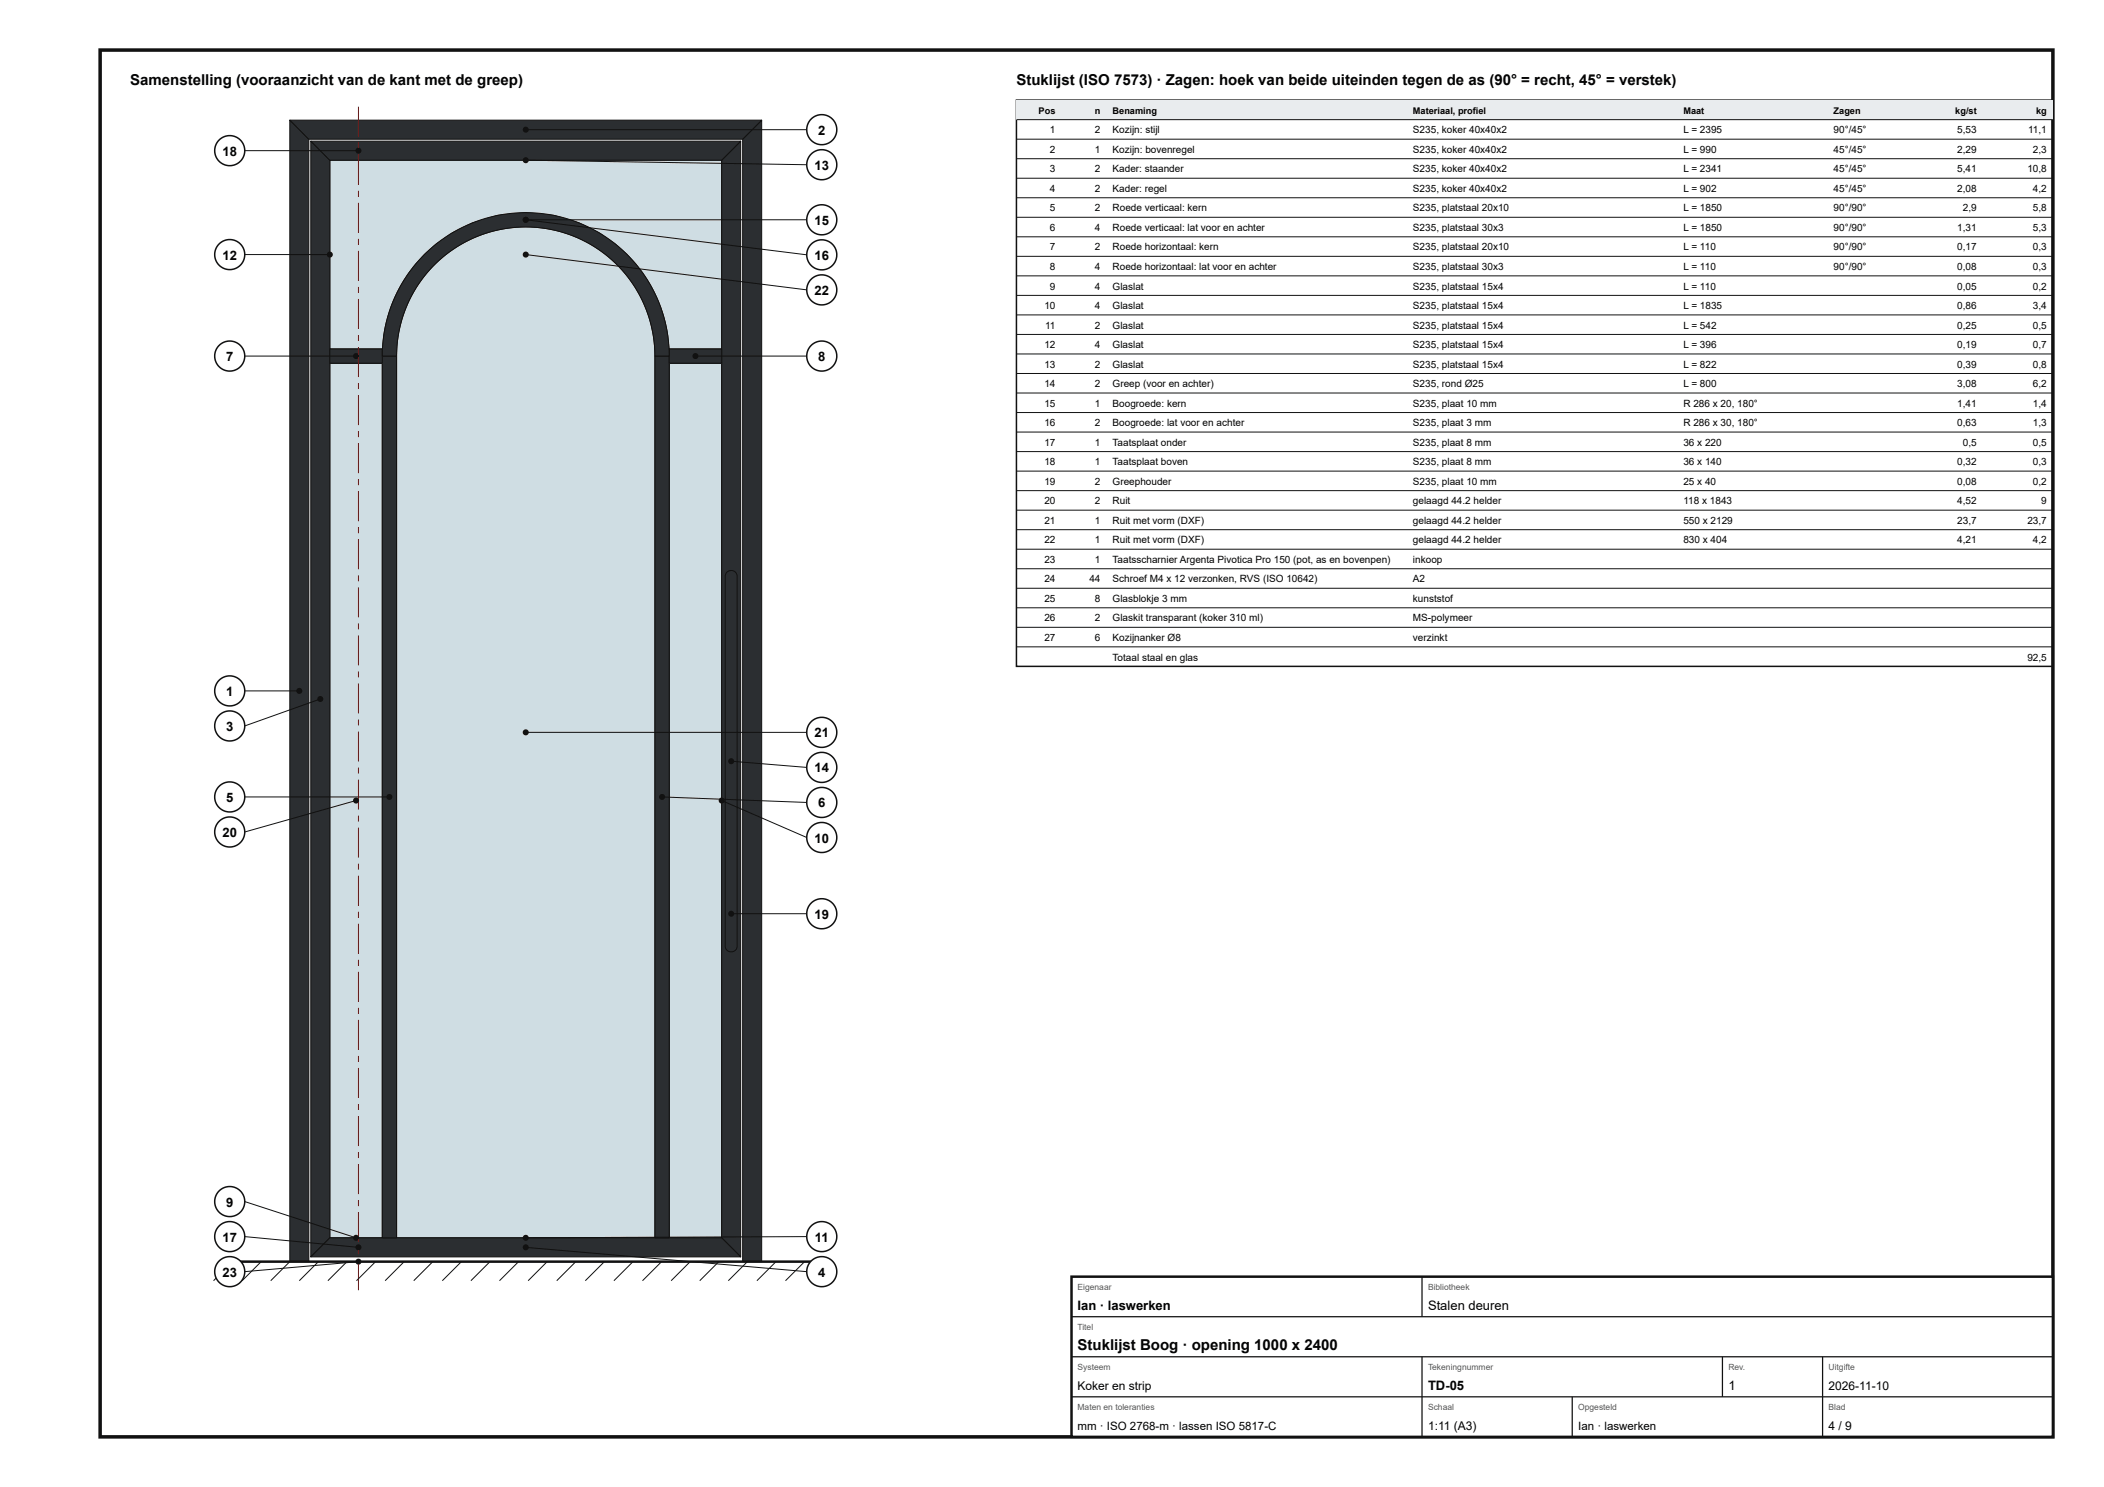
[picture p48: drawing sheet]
<svg xmlns="http://www.w3.org/2000/svg" width="420mm" height="297mm" viewBox="0 0 420 297" stroke-linecap="round" stroke-linejoin="round" font-family="sans-serif">
<defs><g id="words">
<g font-size="3">
<text x="26" y="17">Samenstelling (vooraanzicht van de kant met de greep)</text>
<text x="203" y="17">Stuklijst (ISO 7573) · Zagen: hoek van beide uiteinden tegen de as (90° = recht, 45° = verstek)</text>
<text x="215.2" y="269.6">Stuklijst Boog · opening 1000 x 2400</text>
</g>
<g font-size="2.6">
<text x="163.4" y="26.9">2</text>
<text x="44.4" y="31.1">18</text>
<text x="162.7" y="33.9">13</text>
<text x="162.7" y="44.9">15</text>
<text x="44.4" y="51.8">12</text>
<text x="162.7" y="51.9">16</text>
<text x="162.7" y="58.9">22</text>
<text x="45.2" y="72.1">7</text>
<text x="163.4" y="72.1">8</text>
<text x="45.2" y="139">1</text>
<text x="45.2" y="146">3</text>
<text x="162.7" y="147.3">21</text>
<text x="162.7" y="154.3">14</text>
<text x="45.2" y="160.2">5</text>
<text x="163.4" y="161.3">6</text>
<text x="44.4" y="167.2">20</text>
<text x="162.7" y="168.3">10</text>
<text x="162.7" y="183.5">19</text>
<text x="45.2" y="241">9</text>
<text x="44.4" y="248">17</text>
<text x="162.7" y="248">11</text>
<text x="44.4" y="255">23</text>
<text x="163.4" y="255">4</text>
<text x="215.2" y="261.6">Ian · laswerken</text>
<text x="285.2" y="261.6">Stalen deuren</text>
<text x="285.2" y="277.6">TD-05</text>
<text x="345.2" y="277.6">1</text>
</g>
<g font-size="2.4">
<text x="215.2" y="277.6">Koker en strip</text>
<text x="365.2" y="277.6">2026-11-10</text>
<text x="285.2" y="285.6">1:11 (A3)</text>
<text x="365.2" y="285.6">4 / 9</text>
</g>
<g font-size="2.3">
<text x="215.2" y="285.6">mm · ISO 2768-m · lassen ISO 5817-C</text>
<text x="315.2" y="285.6">Ian · laswerken</text>
</g>
<g font-size="2">
<text x="209.7" y="26.6">1</text>
<text x="218.7" y="26.6">2</text>
<text x="222.2" y="26.6">Kozijn: stijl</text>
<text x="282.2" y="26.6">S235, koker 40x40x2</text>
<text x="336.2" y="26.6">L = 2395</text>
<text x="366.2" y="26.6">90°/45°</text>
<text x="390.9" y="26.6">5,53</text>
<text x="405.1" y="26.6">11,1</text>
<text x="209.7" y="30.5">2</text>
<text x="209.7" y="34.4">3</text>
<text x="218.7" y="30.5">1</text>
<text x="218.7" y="34.4">2</text>
<text x="222.2" y="30.5">Kozijn: bovenregel</text>
<text x="222.2" y="34.4">Kader: staander</text>
<text x="282.2" y="30.5">S235, koker 40x40x2</text>
<text x="282.2" y="34.4">S235, koker 40x40x2</text>
<text x="336.2" y="30.5">L = 990</text>
<text x="336.2" y="34.4">L = 2341</text>
<text x="366.2" y="30.5">45°/45°</text>
<text x="366.2" y="34.4">45°/45°</text>
<text x="390.9" y="30.5">2,29</text>
<text x="390.9" y="34.4">5,41</text>
<text x="404.9" y="34.4">10,8</text>
<text x="406" y="30.5">2,3</text>
<text x="209.7" y="38.3">4</text>
<text x="218.7" y="38.3">2</text>
<text x="222.2" y="38.3">Kader: regel</text>
<text x="282.2" y="38.3">S235, koker 40x40x2</text>
<text x="336.2" y="38.3">L = 902</text>
<text x="366.2" y="38.3">45°/45°</text>
<text x="390.9" y="38.3">2,08</text>
<text x="406" y="38.3">4,2</text>
<text x="209.7" y="42.2">5</text>
<text x="209.7" y="46.1">6</text>
<text x="218.7" y="42.2">2</text>
<text x="218.7" y="46.1">4</text>
<text x="222.2" y="42.2">Roede verticaal: kern</text>
<text x="222.2" y="46.1">Roede verticaal: lat voor en achter</text>
<text x="282.2" y="42.2">S235, platstaal 20x10</text>
<text x="282.2" y="46.1">S235, platstaal 30x3</text>
<text x="336.2" y="42.2">L = 1850</text>
<text x="336.2" y="46.1">L = 1850</text>
<text x="366.2" y="42.2">90°/90°</text>
<text x="366.2" y="46.1">90°/90°</text>
<text x="390.9" y="46.1">1,31</text>
<text x="392" y="42.2">2,9</text>
<text x="406" y="42.2">5,8</text>
<text x="406" y="46.1">5,3</text>
<text x="209.7" y="50">7</text>
<text x="209.7" y="53.9">8</text>
<text x="218.7" y="50">2</text>
<text x="218.7" y="53.9">4</text>
<text x="222.2" y="50">Roede horizontaal: kern</text>
<text x="222.2" y="53.9">Roede horizontaal: lat voor en achter</text>
<text x="282.2" y="50">S235, platstaal 20x10</text>
<text x="282.2" y="53.9">S235, platstaal 30x3</text>
<text x="336.2" y="50">L = 110</text>
<text x="336.2" y="53.9">L = 110</text>
<text x="366.2" y="50">90°/90°</text>
<text x="366.2" y="53.9">90°/90°</text>
<text x="390.9" y="50">0,17</text>
<text x="390.9" y="53.9">0,08</text>
<text x="406" y="50">0,3</text>
<text x="406" y="53.9">0,3</text>
<text x="209.7" y="57.8">9</text>
<text x="218.7" y="57.8">4</text>
<text x="222.2" y="57.8">Glaslat</text>
<text x="282.2" y="57.8">S235, platstaal 15x4</text>
<text x="336.2" y="57.8">L = 110</text>
<text x="390.9" y="57.8">0,05</text>
<text x="406" y="57.8">0,2</text>
<text x="208.6" y="61.7">10</text>
<text x="208.7" y="65.6">11</text>
<text x="218.7" y="61.7">4</text>
<text x="218.7" y="65.6">2</text>
<text x="222.2" y="61.7">Glaslat</text>
<text x="222.2" y="65.6">Glaslat</text>
<text x="282.2" y="61.7">S235, platstaal 15x4</text>
<text x="282.2" y="65.6">S235, platstaal 15x4</text>
<text x="336.2" y="61.7">L = 1835</text>
<text x="336.2" y="65.6">L = 542</text>
<text x="390.9" y="61.7">0,86</text>
<text x="390.9" y="65.6">0,25</text>
<text x="406" y="61.7">3,4</text>
<text x="406" y="65.6">0,5</text>
<text x="208.6" y="69.5">12</text>
<text x="218.7" y="69.5">4</text>
<text x="222.2" y="69.5">Glaslat</text>
<text x="282.2" y="69.5">S235, platstaal 15x4</text>
<text x="336.2" y="69.5">L = 396</text>
<text x="390.9" y="69.5">0,19</text>
<text x="406" y="69.5">0,7</text>
<text x="208.6" y="73.4">13</text>
<text x="208.6" y="77.3">14</text>
<text x="218.7" y="73.4">2</text>
<text x="218.7" y="77.3">2</text>
<text x="222.2" y="73.4">Glaslat</text>
<text x="222.2" y="77.3">Greep (voor en achter)</text>
<text x="282.2" y="73.4">S235, platstaal 15x4</text>
<text x="282.2" y="77.3">S235, rond Ø25</text>
<text x="336.2" y="73.4">L = 822</text>
<text x="336.2" y="77.3">L = 800</text>
<text x="390.9" y="73.4">0,39</text>
<text x="390.9" y="77.3">3,08</text>
<text x="406" y="73.4">0,8</text>
<text x="406" y="77.3">6,2</text>
<text x="208.6" y="81.2">15</text>
<text x="218.7" y="81.2">1</text>
<text x="222.2" y="81.2">Boogroede: kern</text>
<text x="282.2" y="81.2">S235, plaat 10 mm</text>
<text x="336.2" y="81.2">R 286 x 20, 180°</text>
<text x="390.9" y="81.2">1,41</text>
<text x="406" y="81.2">1,4</text>
<text x="208.6" y="85.1">16</text>
<text x="208.6" y="89">17</text>
<text x="218.7" y="85.1">2</text>
<text x="218.7" y="89">1</text>
<text x="222.2" y="85.1">Boogroede: lat voor en achter</text>
<text x="222.2" y="89">Taatsplaat onder</text>
<text x="282.2" y="85.1">S235, plaat 3 mm</text>
<text x="282.2" y="89">S235, plaat 8 mm</text>
<text x="336.2" y="85.1">R 286 x 30, 180°</text>
<text x="336.2" y="89">36 x 220</text>
<text x="390.9" y="85.1">0,63</text>
<text x="392" y="89">0,5</text>
<text x="406" y="85.1">1,3</text>
<text x="406" y="89">0,5</text>
<text x="208.6" y="92.9">18</text>
<text x="218.7" y="92.9">1</text>
<text x="222.2" y="92.9">Taatsplaat boven</text>
<text x="282.2" y="92.9">S235, plaat 8 mm</text>
<text x="336.2" y="92.9">36 x 140</text>
<text x="390.9" y="92.9">0,32</text>
<text x="406" y="92.9">0,3</text>
<text x="208.6" y="96.8">19</text>
<text x="208.6" y="100.7">20</text>
<text x="218.7" y="96.8">2</text>
<text x="218.7" y="100.7">2</text>
<text x="222.2" y="96.8">Greephouder</text>
<text x="222.2" y="100.7">Ruit</text>
<text x="282.2" y="96.8">S235, plaat 10 mm</text>
<text x="282.2" y="100.7">gelaagd 44.2 helder</text>
<text x="336.2" y="96.8">25 x 40</text>
<text x="336.2" y="100.7">118 x 1843</text>
<text x="390.9" y="96.8">0,08</text>
<text x="390.9" y="100.7">4,52</text>
<text x="406" y="96.8">0,2</text>
<text x="407.7" y="100.7">9</text>
<text x="208.6" y="104.6">21</text>
<text x="218.7" y="104.6">1</text>
<text x="222.2" y="104.6">Ruit met vorm (DXF)</text>
<text x="282.2" y="104.6">gelaagd 44.2 helder</text>
<text x="336.2" y="104.6">550 x 2129</text>
<text x="390.9" y="104.6">23,7</text>
<text x="404.9" y="104.6">23,7</text>
<text x="208.6" y="108.5">22</text>
<text x="208.6" y="112.4">23</text>
<text x="218.7" y="108.5">1</text>
<text x="218.7" y="112.4">1</text>
<text x="222.2" y="108.5">Ruit met vorm (DXF)</text>
<text x="222.2" y="112.4">Taatsscharnier Argenta Pivotica Pro 150 (pot, as en bovenpen)</text>
<text x="282.2" y="108.5">gelaagd 44.2 helder</text>
<text x="282.2" y="112.4">inkoop</text>
<text x="336.2" y="108.5">830 x 404</text>
<text x="390.9" y="108.5">4,21</text>
<text x="406" y="108.5">4,2</text>
<text x="208.6" y="116.3">24</text>
<text x="217.6" y="116.3">44</text>
<text x="222.2" y="116.3">Schroef M4 x 12 verzonken, RVS (ISO 10642)</text>
<text x="282.2" y="116.3">A2</text>
<text x="208.6" y="120.2">25</text>
<text x="208.6" y="124.1">26</text>
<text x="218.7" y="120.2">8</text>
<text x="218.7" y="124.1">2</text>
<text x="222.2" y="120.2">Glasblokje 3 mm</text>
<text x="222.2" y="124.1">Glaskit transparant (koker 310 ml)</text>
<text x="282.2" y="120.2">kunststof</text>
<text x="282.2" y="124.1">MS-polymeer</text>
<text x="208.6" y="128">27</text>
<text x="218.7" y="128">6</text>
<text x="222.2" y="128">Kozijnanker Ø8</text>
<text x="222.2" y="131.9">Totaal staal en glas</text>
<text x="282.2" y="128">verzinkt</text>
<text x="404.9" y="131.9">92,5</text>
</g>
<g font-size="1.8">
<text x="207.4" y="22.7">Pos</text>
<text x="218.7" y="22.7">n</text>
<text x="222.2" y="22.7">Benaming</text>
<text x="282.2" y="22.7">Materiaal, profiel</text>
<text x="336.2" y="22.7">Maat</text>
<text x="366.2" y="22.7">Zagen</text>
<text x="390.5" y="22.7">kg/st</text>
<text x="406.6" y="22.7">kg</text>
</g>
<g font-size="1.7" fill="#555">
<text x="215.2" y="257.6">Eigenaar</text>
<text x="285.2" y="257.6">Bibliotheek</text>
<text x="215.2" y="265.6">Titel</text>
<text x="215.2" y="273.6">Systeem</text>
<text x="285.2" y="273.6">Tekeningnummer</text>
<text x="345.2" y="273.6">Rev.</text>
<text x="365.2" y="273.6">Uitgifte</text>
<text x="215.2" y="281.6">Maten en toleranties</text>
<text x="285.2" y="281.6">Schaal</text>
<text x="315.2" y="281.6">Opgesteld</text>
<text x="365.2" y="281.6">Blad</text>
</g>
</g></defs>
<path d="M20 10h390v277h-390z" fill="none" stroke="#111" stroke-width=".7" stroke-linecap="butt"/>
<path d="M65.9 72.5h10.4v174.7h-10.4z" fill="#cfdde3"/>
<path d="M65.9 72.5h10.4v174.7h-10.4z" fill="none" stroke="#111" stroke-width=".2"/>
<path d="M133.6 72.5h10.5v174.7h-10.5z" fill="#cfdde3"/>
<path d="M133.6 72.5h10.5v174.7h-10.5z" fill="none" stroke="#111" stroke-width=".2"/>
<path d="M86.8 52.9a25.8 25.8 0 0 1 28.1-5.6 25.8 25.8 0 0 1 15.9 23.8v176.1h-51.6v-176.1a25.9 25.9 0 0 1 7.6-18.2z" fill="#cfdde3"/>
<path d="M86.8 52.9a25.8 25.8 0 0 1 28.1-5.6 25.8 25.8 0 0 1 15.9 23.8v176.1h-51.6v-176.1a25.9 25.9 0 0 1 7.6-18.2z" fill="none" stroke="#111" stroke-width=".2"/>
<path d="M65.9 32h78.2v37.7h-10.5l-.4-3.6a28.8 28.8 0 0 0-3.2-8.9 28.7 28.7 0 0 0-28.9-14.5 28.7 28.7 0 0 0-24 21.8l-.5 2.5-.2 2.7h-10.5z" fill="#cfdde3"/>
<path d="M65.9 32h78.2v37.7h-10.5l-.4-3.6a28.8 28.8 0 0 0-3.2-8.9 28.7 28.7 0 0 0-28.9-14.5 28.7 28.7 0 0 0-24 21.8l-.5 2.5-.2 2.7h-10.5z" fill="none" stroke="#111" stroke-width=".2"/>
<path d="M57.9 24l3.8 3.8v224.2h-3.8z" fill="#2b2e31"/>
<path d="M57.9 24l3.8 3.8v224.2h-3.8z" fill="none" stroke="#111" stroke-width=".2"/>
<path d="M152.1 24v228h-3.8v-224.2z" fill="#2b2e31"/>
<path d="M152.1 24v228h-3.8v-224.2z" fill="none" stroke="#111" stroke-width=".2"/>
<path d="M57.9 24h94.2l-3.8 3.8h-86.6z" fill="#2b2e31"/>
<path d="M57.9 24h94.2l-3.8 3.8h-86.6z" fill="none" stroke="#111" stroke-width=".2"/>
<path d="M62.1 28.2l3.8 3.8v215.2l-3.8 3.8z" fill="#2b2e31"/>
<path d="M62.1 28.2l3.8 3.8v215.2l-3.8 3.8z" fill="none" stroke="#111" stroke-width=".2"/>
<path d="M147.9 28.2v222.8l-3.8-3.8v-215.2z" fill="#2b2e31"/>
<path d="M147.9 28.2v222.8l-3.8-3.8v-215.2z" fill="none" stroke="#111" stroke-width=".2"/>
<path d="M65.9 247.2h78.2l3.8 3.8h-85.8z" fill="#2b2e31"/>
<path d="M65.9 247.2h78.2l3.8 3.8h-85.8z" fill="none" stroke="#111" stroke-width=".2"/>
<path d="M62.1 28.2h85.8l-3.8 3.8h-78.2z" fill="#2b2e31"/>
<path d="M62.1 28.2h85.8l-3.8 3.8h-78.2z" fill="none" stroke="#111" stroke-width=".2"/>
<path d="M76.3 71.1h2.9v176.1h-2.9z" fill="#2b2e31"/>
<path d="M76.3 71.1h2.9v176.1h-2.9z" fill="none" stroke="#111" stroke-width=".2"/>
<path d="M65.9 69.7h10.4v2.8h-10.4z" fill="#2b2e31"/>
<path d="M65.9 69.7h10.4v2.8h-10.4z" fill="none" stroke="#111" stroke-width=".2"/>
<path d="M130.8 71.1h2.8v176.1h-2.8z" fill="#2b2e31"/>
<path d="M130.8 71.1h2.8v176.1h-2.8z" fill="none" stroke="#111" stroke-width=".2"/>
<path d="M133.6 69.7h10.5v2.8h-10.5z" fill="#2b2e31"/>
<path d="M133.6 69.7h10.5v2.8h-10.5z" fill="none" stroke="#111" stroke-width=".2"/>
<path d="M85.1 50.5a28.7 28.7 0 0 1 31.1-5.7 28.7 28.7 0 0 1 17.4 26.3h-2.8a25.8 25.8 0 0 0-25.8-25.8 25.8 25.8 0 0 0-25.8 25.8h-2.9a28.6 28.6 0 0 1 8.8-20.6z" fill="#2b2e31"/>
<path d="M85.1 50.5a28.7 28.7 0 0 1 31.1-5.7 28.7 28.7 0 0 1 17.4 26.3h-2.8a25.8 25.8 0 0 0-25.8-25.8 25.8 25.8 0 0 0-25.8 25.8h-2.9a28.6 28.6 0 0 1 8.8-20.6z" fill="none" stroke="#111" stroke-width=".2"/>
<path d="M71.5 251.7h.2v6h-.2zM71.5 249.3h.2v1.2h-.2zM71.5 242.1h.2v6h-.2zM71.5 239.7h.2v1.2h-.2zM71.5 232.5h.2v6h-.2zM71.5 230.1h.2v1.2h-.2zM71.5 222.9h.2v6h-.2zM71.5 220.5h.2v1.2h-.2zM71.5 213.3h.2v6h-.2zM71.5 210.9h.2v1.2h-.2zM71.5 203.7h.2v6h-.2zM71.5 201.3h.2v1.2h-.2zM71.5 194.1h.2v6h-.2zM71.5 191.7h.2v1.2h-.2zM71.5 184.5h.2v6h-.2zM71.5 182.1h.2v1.2h-.2zM71.5 174.9h.2v6h-.2zM71.5 172.5h.2v1.2h-.2zM71.5 165.3h.2v6h-.2zM71.5 162.9h.2v1.2h-.2zM71.5 155.7h.2v6h-.2zM71.5 153.3h.2v1.2h-.2zM71.5 146.1h.2v6h-.2zM71.5 143.7h.2v1.2h-.2zM71.5 136.5h.2v6h-.2zM71.5 134.1h.2v1.2h-.2zM71.5 126.9h.2v6h-.2zM71.5 124.5h.2v1.2h-.2zM71.5 117.3h.2v6h-.2zM71.5 114.9h.2v1.2h-.2zM71.5 107.7h.2v6h-.2zM71.5 105.3h.2v1.2h-.2zM71.5 98.1h.2v6h-.2zM71.5 95.7h.2v1.2h-.2zM71.5 88.5h.2v6h-.2zM71.5 86.1h.2v1.2h-.2zM71.5 78.9h.2v6h-.2zM71.5 76.5h.2v1.2h-.2zM71.5 69.3h.2v6h-.2zM71.5 66.9h.2v1.2h-.2zM71.5 59.7h.2v6h-.2zM71.5 57.3h.2v1.2h-.2zM71.5 50.1h.2v6h-.2zM71.5 47.7h.2v1.2h-.2zM71.5 40.5h.2v6h-.2zM71.5 38.1h.2v1.2h-.2zM71.5 30.9h.2v6h-.2zM71.5 28.5h.2v1.2h-.2zM71.5 21.3h.2v6h-.2z" fill="#b00"/>
<path d="M145.2 114.3a1.2 1.2 0 0 1 1.3-.3 1.2 1.2 0 0 1 .7 1.1v73.9a1.19 1.19 0 0 1-1.2 1.1 1.19 1.19 0 0 1-1.2-1.1v-73.9z" fill="#2b2e31"/>
<g fill="none" stroke="#111" stroke-width=".2">
<path d="M145.2 114.3a1.2 1.2 0 0 1 1.3-.3 1.2 1.2 0 0 1 .7 1.1v73.9a1.19 1.19 0 0 1-1.2 1.1 1.19 1.19 0 0 1-1.2-1.1v-73.9zM46.4 252l-3.8 3.8M52.2 252l-3.8 3.8M57.9 252l-3.8 3.8M63.6 252l-3.8 3.8M69.3 252l-3.8 3.8M75 252l-3.8 3.8M80.7 252l-3.8 3.8M86.4 252l-3.8 3.8M92.1 252l-3.8 3.8M97.9 252l-3.9 3.8M103.6 252l-3.8 3.8"/>
<path d="M109.3 252l-3.8 3.8M115 252l-3.8 3.8M120.7 252l-3.8 3.8M126.4 252l-3.8 3.8M132.1 252l-3.8 3.8M137.8 252l-3.8 3.8M143.6 252l-3.9 3.8M149.3 252l-3.8 3.8M155 252l-3.8 3.8M160.7 252l-3.8 3.8"/>
</g>
<path d="M46.4 252h117.1" fill="none" stroke="#111" stroke-width=".5"/>
<circle cx="71.6" cy="30.1" r=".6" fill="#111"/>
<path d="M48.9 30.1h22.7" fill="none" stroke="#111" stroke-width=".2"/>
<circle cx="45.9" cy="30.1" r="3" fill="#fff"/>
<circle cx="45.9" cy="30.1" r="3" fill="none" stroke="#111" stroke-width=".3"/>
<circle cx="65.9" cy="50.9" r=".6" fill="#111"/>
<path d="M48.9 50.8h17" fill="none" stroke="#111" stroke-width=".2"/>
<circle cx="45.9" cy="50.9" r="3" fill="#fff"/>
<circle cx="45.9" cy="50.9" r="3" fill="none" stroke="#111" stroke-width=".3"/>
<circle cx="71.1" cy="71.1" r=".6" fill="#111"/>
<path d="M48.9 71.1h22.2" fill="none" stroke="#111" stroke-width=".2"/>
<circle cx="45.9" cy="71.1" r="3" fill="#fff"/>
<circle cx="45.9" cy="71.1" r="3" fill="none" stroke="#111" stroke-width=".3"/>
<circle cx="59.8" cy="138" r=".6" fill="#111"/>
<path d="M48.9 138h10.9" fill="none" stroke="#111" stroke-width=".2"/>
<circle cx="45.9" cy="138" r="3" fill="#fff"/>
<circle cx="45.9" cy="138" r="3" fill="none" stroke="#111" stroke-width=".3"/>
<circle cx="64" cy="139.6" r=".6" fill="#111"/>
<path d="M64 139.6l-15.1 5.4" fill="none" stroke="#111" stroke-width=".2"/>
<circle cx="45.9" cy="145" r="3" fill="#fff"/>
<circle cx="45.9" cy="145" r="3" fill="none" stroke="#111" stroke-width=".3"/>
<circle cx="77.8" cy="159.2" r=".6" fill="#111"/>
<path d="M48.9 159.2h28.9" fill="none" stroke="#111" stroke-width=".2"/>
<circle cx="45.9" cy="159.2" r="3" fill="#fff"/>
<circle cx="45.9" cy="159.2" r="3" fill="none" stroke="#111" stroke-width=".3"/>
<circle cx="71.1" cy="159.9" r=".6" fill="#111"/>
<path d="M71.1 159.9l-22.2 6.3" fill="none" stroke="#111" stroke-width=".2"/>
<circle cx="45.9" cy="166.2" r="3" fill="#fff"/>
<circle cx="45.9" cy="166.2" r="3" fill="none" stroke="#111" stroke-width=".3"/>
<circle cx="71.1" cy="247.2" r=".6" fill="#111"/>
<path d="M48.9 240l22.2 7.2" fill="none" stroke="#111" stroke-width=".2"/>
<circle cx="45.9" cy="240" r="3" fill="#fff"/>
<circle cx="45.9" cy="240" r="3" fill="none" stroke="#111" stroke-width=".3"/>
<circle cx="71.6" cy="249.1" r=".6" fill="#111"/>
<path d="M48.9 247l22.7 2.1" fill="none" stroke="#111" stroke-width=".2"/>
<circle cx="45.9" cy="247" r="3" fill="#fff"/>
<circle cx="45.9" cy="247" r="3" fill="none" stroke="#111" stroke-width=".3"/>
<circle cx="71.6" cy="252" r=".6" fill="#111"/>
<path d="M71.6 252l-22.7 2" fill="none" stroke="#111" stroke-width=".2"/>
<circle cx="45.9" cy="254" r="3" fill="#fff"/>
<circle cx="45.9" cy="254" r="3" fill="none" stroke="#111" stroke-width=".3"/>
<circle cx="105" cy="25.9" r=".6" fill="#111"/>
<path d="M105 25.9h56.1" fill="none" stroke="#111" stroke-width=".2"/>
<circle cx="164.1" cy="25.9" r="3" fill="#fff"/>
<circle cx="164.1" cy="25.9" r="3" fill="none" stroke="#111" stroke-width=".3"/>
<circle cx="105" cy="32" r=".6" fill="#111"/>
<path d="M105 32l56.1 .9" fill="none" stroke="#111" stroke-width=".2"/>
<circle cx="164.1" cy="32.9" r="3" fill="#fff"/>
<circle cx="164.1" cy="32.9" r="3" fill="none" stroke="#111" stroke-width=".3"/>
<circle cx="105" cy="43.9" r=".6" fill="#111"/>
<path d="M105 43.9h56.1" fill="none" stroke="#111" stroke-width=".2"/>
<circle cx="164.1" cy="43.9" r="3" fill="#fff"/>
<circle cx="164.1" cy="43.9" r="3" fill="none" stroke="#111" stroke-width=".3"/>
<circle cx="105" cy="43.9" r=".6" fill="#111"/>
<path d="M105 43.9l56.1 7" fill="none" stroke="#111" stroke-width=".2"/>
<circle cx="164.1" cy="50.9" r="3" fill="#fff"/>
<circle cx="164.1" cy="50.9" r="3" fill="none" stroke="#111" stroke-width=".3"/>
<circle cx="105" cy="50.9" r=".6" fill="#111"/>
<path d="M105 50.8l56.1 7.1" fill="none" stroke="#111" stroke-width=".2"/>
<circle cx="164.1" cy="57.9" r="3" fill="#fff"/>
<circle cx="164.1" cy="57.9" r="3" fill="none" stroke="#111" stroke-width=".3"/>
<circle cx="138.9" cy="71.1" r=".6" fill="#111"/>
<path d="M138.9 71.1h22.2" fill="none" stroke="#111" stroke-width=".2"/>
<circle cx="164.1" cy="71.1" r="3" fill="#fff"/>
<circle cx="164.1" cy="71.1" r="3" fill="none" stroke="#111" stroke-width=".3"/>
<circle cx="105" cy="146.3" r=".6" fill="#111"/>
<path d="M105 146.3h56.1" fill="none" stroke="#111" stroke-width=".2"/>
<circle cx="164.1" cy="146.3" r="3" fill="#fff"/>
<circle cx="164.1" cy="146.3" r="3" fill="none" stroke="#111" stroke-width=".3"/>
<circle cx="146" cy="152" r=".6" fill="#111"/>
<path d="M146 152l15.1 1.3" fill="none" stroke="#111" stroke-width=".2"/>
<circle cx="164.1" cy="153.3" r="3" fill="#fff"/>
<circle cx="164.1" cy="153.3" r="3" fill="none" stroke="#111" stroke-width=".3"/>
<circle cx="132.2" cy="159.2" r=".6" fill="#111"/>
<path d="M132.2 159.2l28.9 1.1" fill="none" stroke="#111" stroke-width=".2"/>
<circle cx="164.1" cy="160.3" r="3" fill="#fff"/>
<circle cx="164.1" cy="160.3" r="3" fill="none" stroke="#111" stroke-width=".3"/>
<circle cx="144.1" cy="159.9" r=".6" fill="#111"/>
<path d="M144.1 159.9l17 7.4" fill="none" stroke="#111" stroke-width=".2"/>
<circle cx="164.1" cy="167.3" r="3" fill="#fff"/>
<circle cx="164.1" cy="167.3" r="3" fill="none" stroke="#111" stroke-width=".3"/>
<circle cx="146" cy="182.5" r=".6" fill="#111"/>
<path d="M146 182.5h15.1" fill="none" stroke="#111" stroke-width=".2"/>
<circle cx="164.1" cy="182.5" r="3" fill="#fff"/>
<circle cx="164.1" cy="182.5" r="3" fill="none" stroke="#111" stroke-width=".3"/>
<circle cx="105" cy="247.2" r=".6" fill="#111"/>
<path d="M161.1 247l-56.1 .2" fill="none" stroke="#111" stroke-width=".2"/>
<circle cx="164.1" cy="247" r="3" fill="#fff"/>
<circle cx="164.1" cy="247" r="3" fill="none" stroke="#111" stroke-width=".3"/>
<circle cx="105" cy="249.1" r=".6" fill="#111"/>
<path d="M105 249.1l56.1 4.9" fill="none" stroke="#111" stroke-width=".2"/>
<circle cx="164.1" cy="254" r="3" fill="#fff"/>
<g fill="none" stroke="#111" stroke-width=".3">
<path d="M203 20h207v113.1h-207z"/>
<circle cx="164.1" cy="254" r="3"/>
</g>
<path d="M203 20h207v3.9h-207z" fill="#e9ecee"/>
<g fill="none" stroke="#111" stroke-width=".2">
<path d="M203 23.9h207M203 27.8h207M203 31.7h207M203 35.6h207M203 39.5h207M203 43.4h207M203 47.3h207M203 51.2h207M203 55.1h207M203 59h207M203 62.9h207M203 66.8h207"/>
<path d="M203 70.7h207M203 74.6h207M203 78.5h207M203 82.4h207M203 86.3h207M203 90.2h207M203 94.1h207M203 98h207M203 101.9h207M203 105.8h207M203 109.7h207M203 113.6h207"/>
<path d="M203 117.5h207M203 121.4h207M203 125.3h207M203 129.2h207"/>
</g>
<path d="M214 255h196v32h-196z" fill="#fff"/>
<path d="M214 255h196v32h-196z" fill="none" stroke="#111" stroke-width=".5"/>
<path d="M284 255v8M214 263h196M214 271h196M214 279h196M284 271v16M314 279v8M344 271v8M364 271v16" fill="none" stroke="#111" stroke-width=".25"/>
<use href="#words"/>
</svg>
